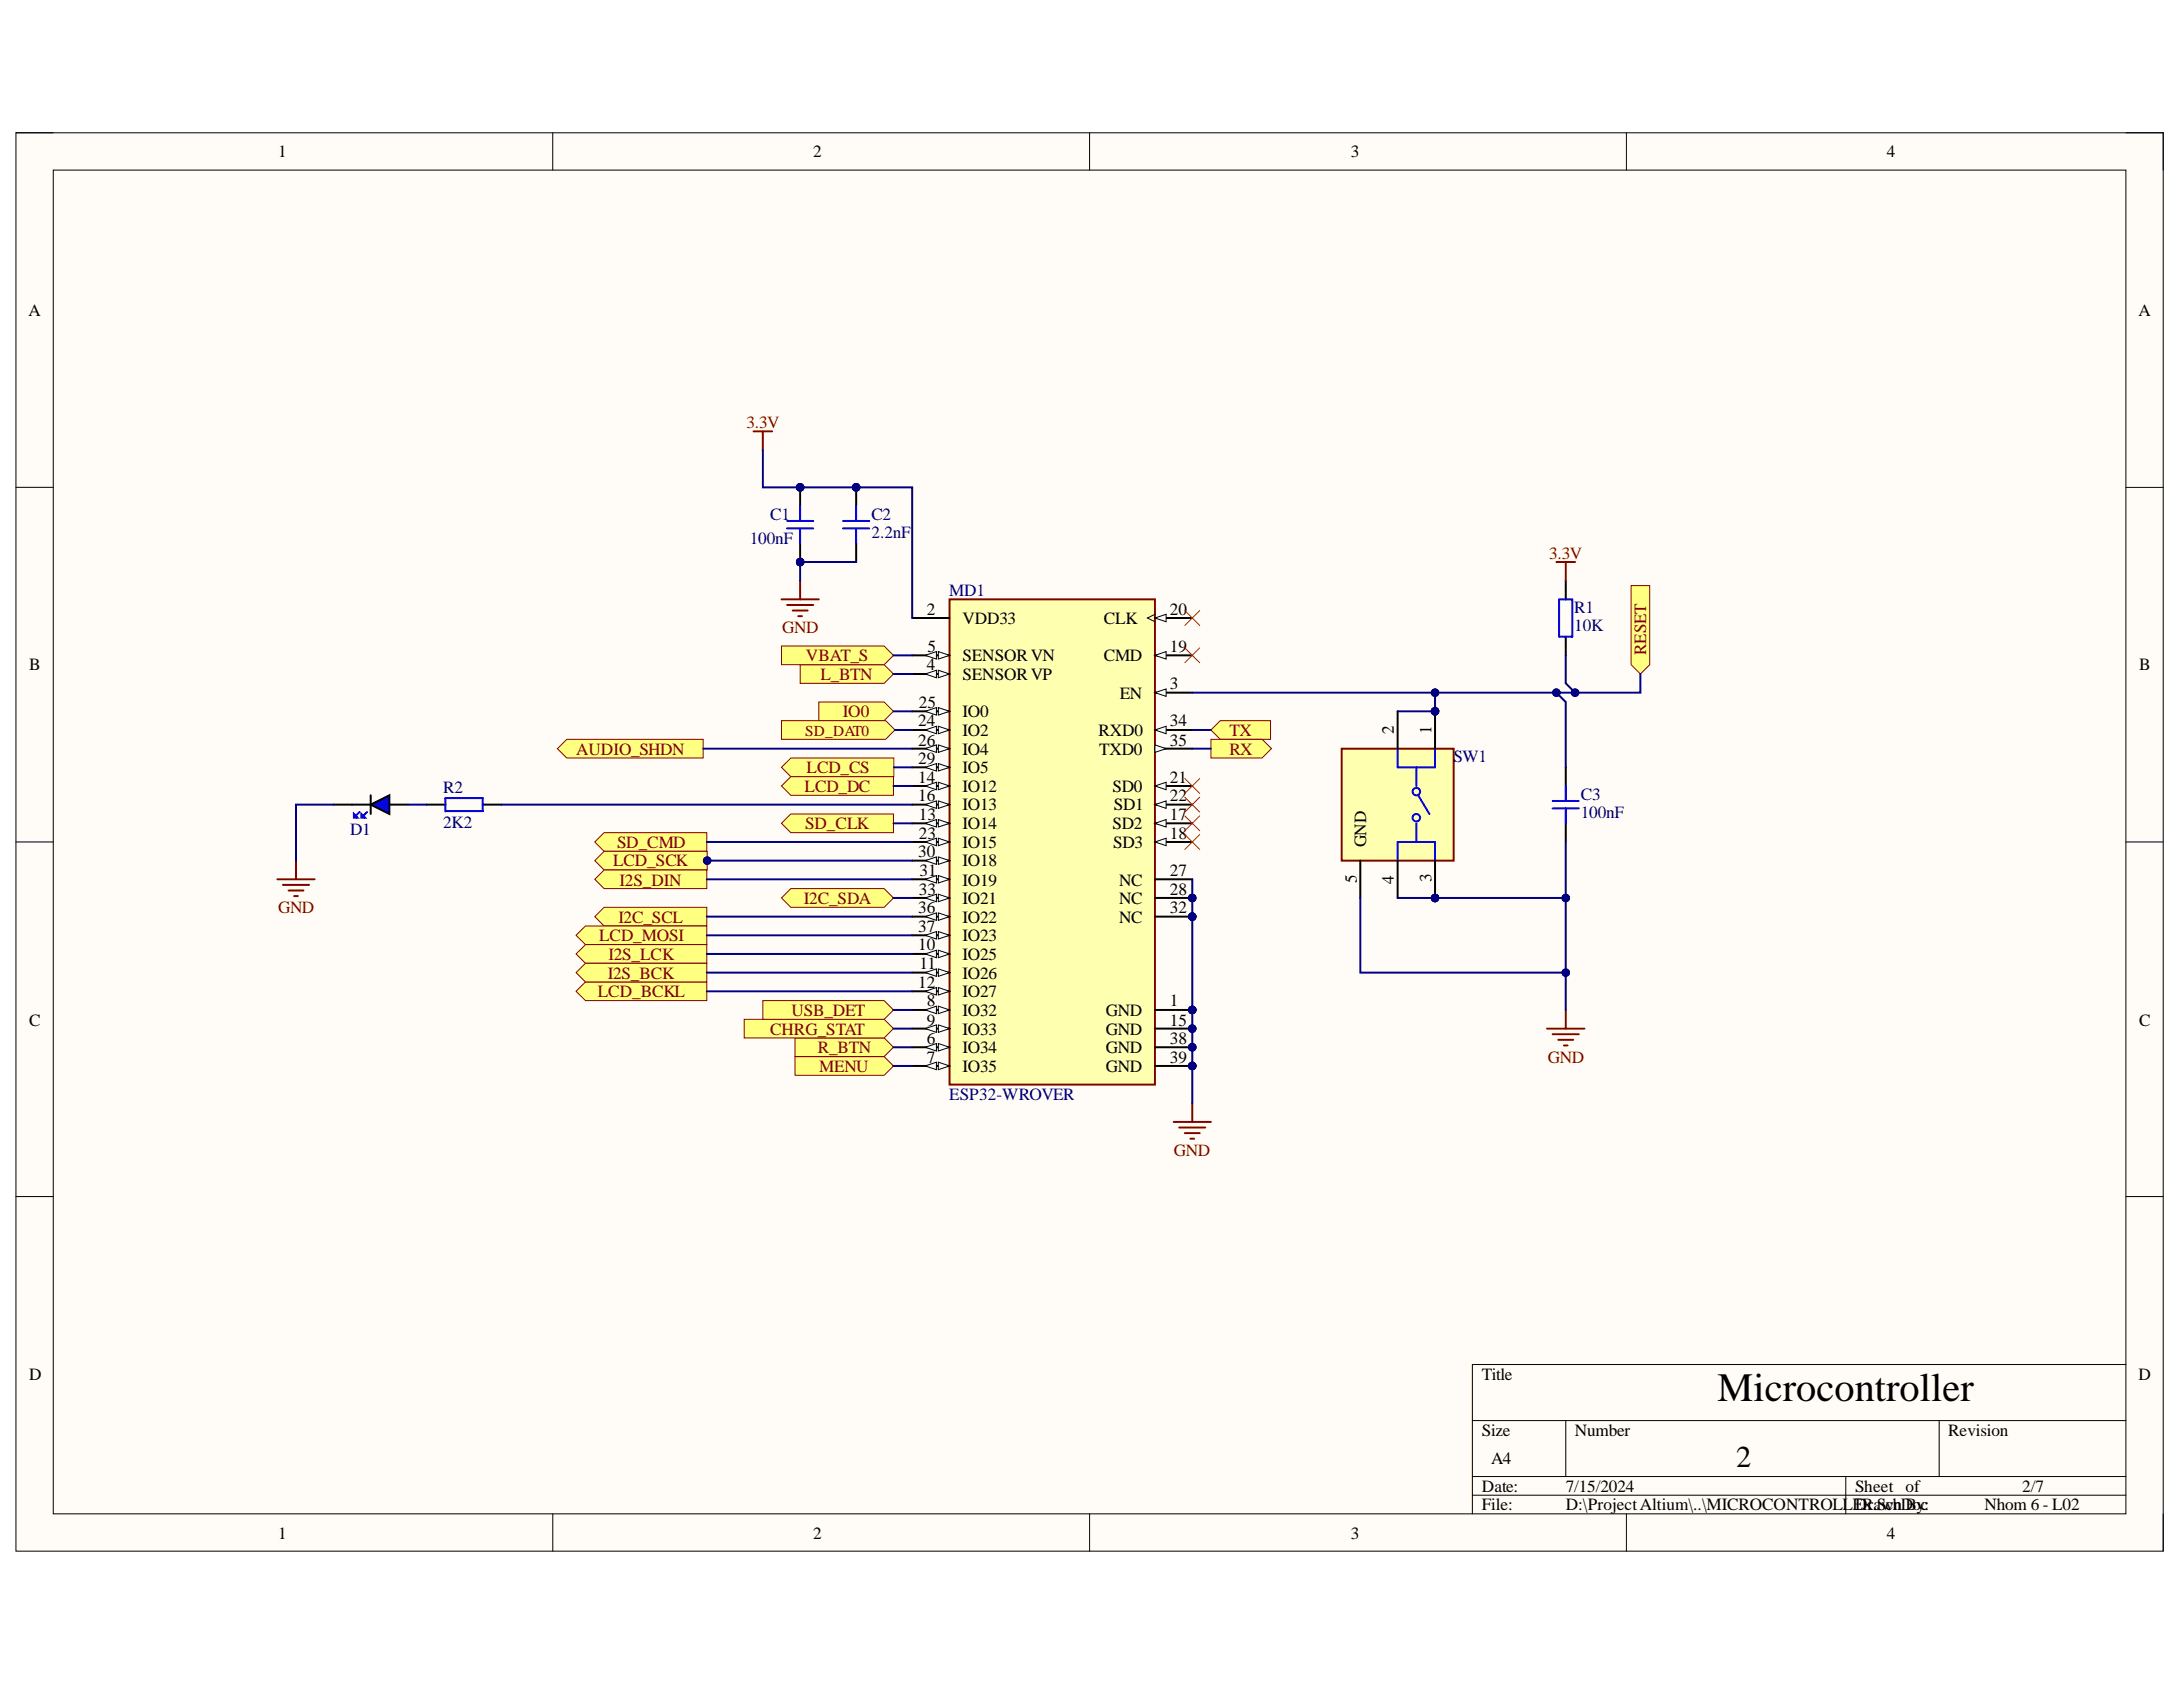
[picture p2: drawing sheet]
<svg xmlns="http://www.w3.org/2000/svg" width="279mm" height="216mm" viewBox="0 0 279 216" stroke-linecap="round" stroke-linejoin="round" font-family="sans-serif">
<defs><g id="words">
<text font-size="5.2" x="219.8" y="179.2">Microcontroller</text>
<text font-size="3.9" x="222.2" y="187.7">2</text>
<g font-size="2.2">
<text x="35.6" y="20.1">1</text>
<text x="104.1" y="20.1">2</text>
<text x="172.9" y="20.1">3</text>
<text x="241.5" y="20.1">4</text>
<text x="3.6" y="40.4">A</text>
<text x="273.7" y="40.4">A</text>
<text x="118.6" y="78.7">2</text>
<text x="118.7" y="83.4">5</text>
<text x="123.2" y="79.9">VDD33</text>
<text x="141.3" y="79.9">CLK</text>
<text x="149.7" y="78.7">20</text>
<text x="149.7" y="83.4">19</text>
<text x="3.7" y="85.8">B</text>
<text x="118.6" y="85.8">4</text>
<text x="123.2" y="84.6">SENSORVN</text>
<text x="123.2" y="87.1">SENSORVP</text>
<text x="141.3" y="84.6">CMD</text>
<text x="143.3" y="89.4">EN</text>
<text x="149.7" y="88.2">3</text>
<text x="273.8" y="85.8">B</text>
<text x="117.5" y="93">24</text>
<text x="117.5" y="95.4">26</text>
<text x="117.6" y="90.6">25</text>
<text x="123.2" y="91.8">IO0</text>
<text x="123.2" y="94.1">IO2</text>
<text x="140.6" y="94.1">RXD0</text>
<text x="149.7" y="93">34</text>
<text x="149.7" y="95.4">35</text>
<text x="178.4" y="93.9" transform="rotate(-90 178.4 93.9)">2</text>
<text x="183.2" y="93.9" transform="rotate(-90 183.2 93.9)">1</text>
<text x="117.5" y="97.8">29</text>
<text x="117.5" y="100.1">14</text>
<text x="123.2" y="96.6">IO4</text>
<text x="123.2" y="99">IO5</text>
<text x="123.2" y="101.3">IO12</text>
<text x="140.7" y="96.6">TXD0</text>
<text x="142.4" y="101.3">SD0</text>
<text x="149.7" y="100.1">21</text>
<text x="117.5" y="102.5">16</text>
<text x="117.6" y="105">13</text>
<text x="117.6" y="107.3">23</text>
<text x="123.2" y="103.7">IO13</text>
<text x="123.2" y="106.1">IO14</text>
<text x="142.4" y="106.1">SD2</text>
<text x="142.6" y="103.7">SD1</text>
<text x="149.7" y="102.5">22</text>
<text x="149.7" y="105">17</text>
<text x="149.7" y="107.3">18</text>
<text x="117.5" y="109.7">30</text>
<text x="117.7" y="112.1">31</text>
<text x="123.2" y="108.5">IO15</text>
<text x="123.2" y="110.9">IO18</text>
<text x="123.2" y="113.3">IO19</text>
<text x="142.5" y="108.5">SD3</text>
<text x="143.2" y="113.3">NC</text>
<text x="149.7" y="112.1">27</text>
<text x="173.7" y="113" transform="rotate(-90 173.7 113)">5</text>
<text x="174.9" y="108.4" transform="rotate(-90 174.9 108.4)">GND</text>
<text x="178.4" y="113.1" transform="rotate(-90 178.4 113.1)">4</text>
<text x="183.2" y="112.9" transform="rotate(-90 183.2 112.9)">3</text>
<text x="117.5" y="116.9">36</text>
<text x="117.5" y="119.2">37</text>
<text x="117.6" y="114.5">33</text>
<text x="123.2" y="115.7">IO21</text>
<text x="123.2" y="118.1">IO22</text>
<text x="143.2" y="115.7">NC</text>
<text x="143.2" y="118.1">NC</text>
<text x="149.7" y="114.5">28</text>
<text x="149.7" y="116.9">32</text>
<text x="117.5" y="121.6">10</text>
<text x="117.7" y="124.1">11</text>
<text x="123.2" y="120.4">IO23</text>
<text x="123.2" y="122.9">IO25</text>
<text x="123.2" y="125.2">IO26</text>
<text x="3.7" y="131.2">C</text>
<text x="117.5" y="126.4">12</text>
<text x="118.6" y="128.8">8</text>
<text x="118.6" y="131.2">9</text>
<text x="123.2" y="127.6">IO27</text>
<text x="123.2" y="130">IO32</text>
<text x="141.5" y="130">GND</text>
<text x="149.7" y="128.8">1</text>
<text x="149.7" y="131.2">15</text>
<text x="273.8" y="131.2">C</text>
<text x="118.6" y="133.6">6</text>
<text x="118.6" y="136">7</text>
<text x="123.2" y="132.4">IO33</text>
<text x="123.2" y="134.8">IO34</text>
<text x="123.2" y="137.2">IO35</text>
<text x="141.5" y="132.4">GND</text>
<text x="141.5" y="134.8">GND</text>
<text x="141.5" y="137.2">GND</text>
<text x="149.7" y="133.6">38</text>
<text x="149.7" y="136">39</text>
<text x="3.7" y="176.6">D</text>
<text x="189.7" y="176.6">Title</text>
<text x="273.7" y="176.6">D</text>
<text x="189.7" y="183.7">Size</text>
<text x="201.6" y="183.7">Number</text>
<text x="249.3" y="183.7">Revision</text>
<text x="189.7" y="190.9">Date:</text>
<text x="190.8" y="187.4">A4</text>
<text x="200.4" y="190.9">7/15/2024</text>
<text x="237.4" y="190.9">Sheet of</text>
<text x="258.8" y="190.9">2/7</text>
<text x="35.6" y="196.9">1</text>
<text x="104.1" y="196.9">2</text>
<text x="172.9" y="196.9">3</text>
<text x="189.7" y="193.3">File:</text>
<text x="200.4" y="193.3">D:\ProjectAltium\..\MICROCONTROLLERawn By:</text>
<text x="237.4" y="193.3">Dr.SchDoc</text>
<text x="241.5" y="196.9">4</text>
<text x="254" y="193.3">Nhom 6 - L02</text>
</g>
<g font-size="2.2" fill="#800000">
<text x="95.5" y="54.8">3.3V</text>
<text x="198.3" y="71.5">3.3V</text>
<text x="100.1" y="81.1">GND</text>
<text x="210.7" y="83.8" transform="rotate(-90 210.7 83.8)">RESET</text>
<text x="103.2" y="84.6">VBAT_S</text>
<text x="105" y="87.1">L_BTN</text>
<text x="107.9" y="91.8">IO0</text>
<text x="157.4" y="94.1">TX</text>
<text x="73.7" y="96.6">AUDIO_SHDN</text>
<text x="103" y="101.3">LCD_DC</text>
<text x="103.2" y="99">LCD_CS</text>
<text x="157.4" y="96.6">RX</text>
<text x="103.1" y="106.1">SD_CLK</text>
<text x="78.5" y="110.9">LCD_SCK</text>
<text x="79" y="108.5">SD_CMD</text>
<text x="79.3" y="113.3">I2S_DIN</text>
<text x="35.6" y="116.9">GND</text>
<text x="79.1" y="118.1">I2C_SCL</text>
<text x="102.9" y="115.7">I2C_SDA</text>
<text x="76.7" y="120.4">LCD_MOSI</text>
<text x="77.8" y="125.2">I2S_BCK</text>
<text x="77.9" y="122.9">I2S_LCK</text>
<text x="76.5" y="127.6">LCD_BCKL</text>
<text x="101.3" y="130">USB_DET</text>
<text x="98.6" y="132.4">CHRG_STAT</text>
<text x="104.7" y="134.8">R_BTN</text>
<text x="104.8" y="137.2">MENU</text>
<text x="198.1" y="136">GND</text>
<text x="150.3" y="147.9">GND</text>
</g>
<g font-size="2.2" fill="#000080">
<text x="96" y="69.6">100nF</text>
<text x="98.6" y="66.5">C1</text>
<text x="111.5" y="66.5">C2</text>
<text x="111.5" y="68.9">2.2nF</text>
<text x="121.5" y="76.2">MD1</text>
<text x="201.5" y="78.4">R1</text>
<text x="201.5" y="80.8">10K</text>
<text x="56.7" y="101.5">R2</text>
<text x="186" y="97.5">SW1</text>
<text x="44.8" y="106.8">D1</text>
<text x="56.7" y="106">2K2</text>
<text x="202.3" y="102.3">C3</text>
<text x="202.3" y="104.7">100nF</text>
<text x="121.5" y="140.8">ESP32-WROVER</text>
</g>
<text font-size="1.9" fill="#800000" x="103.1" y="94.1">SD_DAT0</text>
</g></defs>
<path d="M2 17h274.9v181.5h-274.9z" fill-rule="evenodd" fill="#fffcf8"/>
<path d="M2 17h274.9v181.5h-274.9z" fill="none" stroke="#000" stroke-width=".13"/>
<path d="M6.8 21.8h265.3v171.9h-265.3z" fill-rule="evenodd" fill="#fffcf8"/>
<g fill="none" stroke="#000" stroke-width=".13">
<path d="M2 17h4.8M70.7 17v4.8M139.5 17v4.8M208.2 17v4.8M272.1 17h4.8v4.8M6.8 21.8h265.3v171.9h-265.3zM2 62.4h4.8M272.1 62.4h4.8M2 107.8h4.8M272.1 107.8h4.8M2 153.1h4.8M272.1 153.1h4.8"/>
<path d="M272.1 174.6h-83.7v19.1M70.7 193.7v4.8M139.5 193.7v4.8M188.4 181.8h83.7M188.4 189h83.7M188.4 191.4h83.7M200.4 181.8v7.2M208.2 193.7v4.8M236.2 189v4.7M248.2 181.8v7.2M276.9 193.7v4.8"/>
</g>
<circle cx="152.6" cy="114.9" r=".48" fill="#000080"/>
<circle cx="152.6" cy="114.9" r=".48" fill="none" stroke="#000080" stroke-width=".13"/>
<circle cx="152.6" cy="117.3" r=".48" fill="#000080"/>
<circle cx="152.6" cy="117.3" r=".48" fill="none" stroke="#000080" stroke-width=".13"/>
<circle cx="152.6" cy="129.2" r=".48" fill="#000080"/>
<circle cx="152.6" cy="129.2" r=".48" fill="none" stroke="#000080" stroke-width=".13"/>
<circle cx="152.6" cy="131.6" r=".48" fill="#000080"/>
<circle cx="152.6" cy="131.6" r=".48" fill="none" stroke="#000080" stroke-width=".13"/>
<circle cx="152.6" cy="134" r=".48" fill="#000080"/>
<circle cx="152.6" cy="134" r=".48" fill="none" stroke="#000080" stroke-width=".13"/>
<circle cx="152.6" cy="136.4" r=".48" fill="#000080"/>
<circle cx="152.6" cy="136.4" r=".48" fill="none" stroke="#000080" stroke-width=".13"/>
<path d="M121.5 76.7h26.3v62.1h-26.3z" fill-rule="evenodd" fill="#ffffb0"/>
<path d="M121.5 76.7h26.3v62.1h-26.3z" fill="none" stroke="#800000" stroke-width=".25"/>
<path d="M116.8 79.1h4.7M116.8 83.9h4.7" fill="none" stroke="#000" stroke-width=".25"/>
<path d="M120.1 83.4l1.4 .5-1.4 .4z" fill="#f8fcff"/>
<path d="M120.1 83.4l1.4 .5-1.4 .4z" fill="none" stroke="#000" stroke-width=".13"/>
<path d="M118.4 83.9l1.5-.5v.9z" fill="#f8fcff"/>
<path d="M118.4 83.9l1.5-.5v.9z" fill="none" stroke="#000" stroke-width=".13"/>
<path d="M116.8 86.3h4.7" fill="none" stroke="#000" stroke-width=".25"/>
<path d="M120.1 85.8l1.4 .5-1.4 .4z" fill="#f8fcff"/>
<path d="M120.1 85.8l1.4 .5-1.4 .4z" fill="none" stroke="#000" stroke-width=".13"/>
<path d="M118.4 86.3l1.5-.5v.9z" fill="#f8fcff"/>
<path d="M118.4 86.3l1.5-.5v.9z" fill="none" stroke="#000" stroke-width=".13"/>
<path d="M116.8 91h4.7" fill="none" stroke="#000" stroke-width=".25"/>
<path d="M120.1 90.6l1.4 .4-1.4 .5z" fill="#f8fcff"/>
<path d="M120.1 90.6l1.4 .4-1.4 .5z" fill="none" stroke="#000" stroke-width=".13"/>
<path d="M118.4 91l1.5-.4v.9z" fill="#f8fcff"/>
<path d="M118.4 91l1.5-.4v.9z" fill="none" stroke="#000" stroke-width=".13"/>
<path d="M116.8 93.4h4.7" fill="none" stroke="#000" stroke-width=".25"/>
<path d="M120.1 92.9l1.4 .5-1.4 .5z" fill="#f8fcff"/>
<path d="M120.1 92.9l1.4 .5-1.4 .5z" fill="none" stroke="#000" stroke-width=".13"/>
<path d="M118.4 93.4l1.5-.5v1z" fill="#f8fcff"/>
<path d="M118.4 93.4l1.5-.5v1z" fill="none" stroke="#000" stroke-width=".13"/>
<path d="M116.8 95.8h4.7" fill="none" stroke="#000" stroke-width=".25"/>
<path d="M120.1 95.3l1.4 .5-1.4 .5z" fill="#f8fcff"/>
<path d="M120.1 95.3l1.4 .5-1.4 .5z" fill="none" stroke="#000" stroke-width=".13"/>
<path d="M118.4 95.8l1.5-.5v1z" fill="#f8fcff"/>
<path d="M118.4 95.8l1.5-.5v1z" fill="none" stroke="#000" stroke-width=".13"/>
<path d="M116.8 98.2h4.7" fill="none" stroke="#000" stroke-width=".25"/>
<path d="M120.1 97.7l1.4 .5-1.4 .5z" fill="#f8fcff"/>
<path d="M120.1 97.7l1.4 .5-1.4 .5z" fill="none" stroke="#000" stroke-width=".13"/>
<path d="M118.4 98.2l1.5-.5v1z" fill="#f8fcff"/>
<path d="M118.4 98.2l1.5-.5v1z" fill="none" stroke="#000" stroke-width=".13"/>
<path d="M116.8 100.6h4.7" fill="none" stroke="#000" stroke-width=".25"/>
<path d="M120.1 100.1l1.4 .5-1.4 .5z" fill="#f8fcff"/>
<path d="M120.1 100.1l1.4 .5-1.4 .5z" fill="none" stroke="#000" stroke-width=".13"/>
<path d="M118.4 100.6l1.5-.5v1z" fill="#f8fcff"/>
<path d="M118.4 100.6l1.5-.5v1z" fill="none" stroke="#000" stroke-width=".13"/>
<path d="M116.8 103h4.7" fill="none" stroke="#000" stroke-width=".25"/>
<path d="M120.1 102.5l1.4 .5-1.4 .5z" fill="#f8fcff"/>
<path d="M120.1 102.5l1.4 .5-1.4 .5z" fill="none" stroke="#000" stroke-width=".13"/>
<path d="M118.4 103l1.5-.5v1z" fill="#f8fcff"/>
<path d="M118.4 103l1.5-.5v1z" fill="none" stroke="#000" stroke-width=".13"/>
<path d="M116.8 105.4h4.7" fill="none" stroke="#000" stroke-width=".25"/>
<path d="M120.1 104.9l1.4 .5-1.4 .4z" fill="#f8fcff"/>
<path d="M120.1 104.9l1.4 .5-1.4 .4z" fill="none" stroke="#000" stroke-width=".13"/>
<path d="M118.4 105.4l1.5-.5v.9z" fill="#f8fcff"/>
<path d="M118.4 105.4l1.5-.5v.9z" fill="none" stroke="#000" stroke-width=".13"/>
<path d="M116.8 107.8h4.7" fill="none" stroke="#000" stroke-width=".25"/>
<path d="M120.1 107.3l1.4 .5-1.4 .4z" fill="#f8fcff"/>
<path d="M120.1 107.3l1.4 .5-1.4 .4z" fill="none" stroke="#000" stroke-width=".13"/>
<path d="M118.4 107.8l1.5-.5v.9z" fill="#f8fcff"/>
<path d="M118.4 107.8l1.5-.5v.9z" fill="none" stroke="#000" stroke-width=".13"/>
<path d="M116.8 110.1h4.7" fill="none" stroke="#000" stroke-width=".25"/>
<path d="M120.1 109.7l1.4 .4-1.4 .5z" fill="#f8fcff"/>
<path d="M120.1 109.7l1.4 .4-1.4 .5z" fill="none" stroke="#000" stroke-width=".13"/>
<path d="M118.4 110.1l1.5-.4v.9z" fill="#f8fcff"/>
<path d="M118.4 110.1l1.5-.4v.9z" fill="none" stroke="#000" stroke-width=".13"/>
<path d="M116.8 112.5h4.7" fill="none" stroke="#000" stroke-width=".25"/>
<path d="M120.1 112.1l1.4 .4-1.4 .5z" fill="#f8fcff"/>
<path d="M120.1 112.1l1.4 .4-1.4 .5z" fill="none" stroke="#000" stroke-width=".13"/>
<path d="M118.4 112.5l1.5-.4v.9z" fill="#f8fcff"/>
<path d="M118.4 112.5l1.5-.4v.9z" fill="none" stroke="#000" stroke-width=".13"/>
<path d="M116.8 114.9h4.7" fill="none" stroke="#000" stroke-width=".25"/>
<path d="M120.1 114.4l1.4 .5-1.4 .5z" fill="#f8fcff"/>
<path d="M120.1 114.4l1.4 .5-1.4 .5z" fill="none" stroke="#000" stroke-width=".13"/>
<path d="M118.4 114.9l1.5-.5v1z" fill="#f8fcff"/>
<path d="M118.4 114.9l1.5-.5v1z" fill="none" stroke="#000" stroke-width=".13"/>
<path d="M116.8 117.3h4.7" fill="none" stroke="#000" stroke-width=".25"/>
<path d="M120.1 116.8l1.4 .5-1.4 .5z" fill="#f8fcff"/>
<path d="M120.1 116.8l1.4 .5-1.4 .5z" fill="none" stroke="#000" stroke-width=".13"/>
<path d="M118.4 117.3l1.5-.5v1z" fill="#f8fcff"/>
<path d="M118.4 117.3l1.5-.5v1z" fill="none" stroke="#000" stroke-width=".13"/>
<path d="M116.8 119.7h4.7" fill="none" stroke="#000" stroke-width=".25"/>
<path d="M120.1 119.2l1.4 .5-1.4 .5z" fill="#f8fcff"/>
<path d="M120.1 119.2l1.4 .5-1.4 .5z" fill="none" stroke="#000" stroke-width=".13"/>
<path d="M118.4 119.7l1.5-.5v1z" fill="#f8fcff"/>
<path d="M118.4 119.7l1.5-.5v1z" fill="none" stroke="#000" stroke-width=".13"/>
<path d="M116.8 122.1h4.7" fill="none" stroke="#000" stroke-width=".25"/>
<path d="M120.1 121.6l1.4 .5-1.4 .5z" fill="#f8fcff"/>
<path d="M120.1 121.6l1.4 .5-1.4 .5z" fill="none" stroke="#000" stroke-width=".13"/>
<path d="M118.4 122.1l1.5-.5v1z" fill="#f8fcff"/>
<path d="M118.4 122.1l1.5-.5v1z" fill="none" stroke="#000" stroke-width=".13"/>
<path d="M116.8 124.5h4.7" fill="none" stroke="#000" stroke-width=".25"/>
<path d="M120.1 124l1.4 .5-1.4 .5z" fill="#f8fcff"/>
<path d="M120.1 124l1.4 .5-1.4 .5z" fill="none" stroke="#000" stroke-width=".13"/>
<path d="M118.4 124.5l1.5-.5v1z" fill="#f8fcff"/>
<path d="M118.4 124.5l1.5-.5v1z" fill="none" stroke="#000" stroke-width=".13"/>
<path d="M116.8 126.9h4.7" fill="none" stroke="#000" stroke-width=".25"/>
<path d="M120.1 126.4l1.4 .5-1.4 .4z" fill="#f8fcff"/>
<path d="M120.1 126.4l1.4 .5-1.4 .4z" fill="none" stroke="#000" stroke-width=".13"/>
<path d="M118.4 126.9l1.5-.5v.9z" fill="#f8fcff"/>
<path d="M118.4 126.9l1.5-.5v.9z" fill="none" stroke="#000" stroke-width=".13"/>
<path d="M116.8 129.3h4.7" fill="none" stroke="#000" stroke-width=".25"/>
<path d="M120.1 128.8l1.4 .5-1.4 .4z" fill="#f8fcff"/>
<path d="M120.1 128.8l1.4 .5-1.4 .4z" fill="none" stroke="#000" stroke-width=".13"/>
<path d="M118.4 129.3l1.5-.5v.9z" fill="#f8fcff"/>
<path d="M118.4 129.3l1.5-.5v.9z" fill="none" stroke="#000" stroke-width=".13"/>
<path d="M116.8 131.6h4.7" fill="none" stroke="#000" stroke-width=".25"/>
<path d="M120.1 131.2l1.4 .4-1.4 .5z" fill="#f8fcff"/>
<path d="M120.1 131.2l1.4 .4-1.4 .5z" fill="none" stroke="#000" stroke-width=".13"/>
<path d="M118.4 131.6l1.5-.4v.9z" fill="#f8fcff"/>
<path d="M118.4 131.6l1.5-.4v.9z" fill="none" stroke="#000" stroke-width=".13"/>
<path d="M116.8 134h4.7" fill="none" stroke="#000" stroke-width=".25"/>
<path d="M120.1 133.6l1.4 .4-1.4 .5z" fill="#f8fcff"/>
<path d="M120.1 133.6l1.4 .4-1.4 .5z" fill="none" stroke="#000" stroke-width=".13"/>
<path d="M118.4 134l1.5-.4v.9z" fill="#f8fcff"/>
<path d="M118.4 134l1.5-.4v.9z" fill="none" stroke="#000" stroke-width=".13"/>
<path d="M116.8 136.4h4.7" fill="none" stroke="#000" stroke-width=".25"/>
<path d="M120.1 135.9l1.4 .5-1.4 .5z" fill="#f8fcff"/>
<path d="M120.1 135.9l1.4 .5-1.4 .5z" fill="none" stroke="#000" stroke-width=".13"/>
<path d="M118.4 136.4l1.5-.5v1z" fill="#f8fcff"/>
<path d="M118.4 136.4l1.5-.5v1z" fill="none" stroke="#000" stroke-width=".13"/>
<path d="M147.8 79.1h4.8" fill="none" stroke="#000" stroke-width=".25"/>
<path d="M147.8 79.1l1.5-.5v1z" fill="#f8fcff"/>
<path d="M147.8 79.1l1.5-.5v1zM147.8 78.6l-.9 .5 .9 .5" fill="none" stroke="#000" stroke-width=".13"/>
<path d="M147.8 83.9h4.8" fill="none" stroke="#000" stroke-width=".25"/>
<path d="M147.8 83.9l1.5-.5v.9z" fill="#f8fcff"/>
<path d="M147.8 83.9l1.5-.5v.9z" fill="none" stroke="#000" stroke-width=".13"/>
<path d="M147.8 88.6h4.8" fill="none" stroke="#000" stroke-width=".25"/>
<path d="M147.8 88.6l1.5-.4v.9z" fill="#f8fcff"/>
<path d="M147.8 88.6l1.5-.4v.9z" fill="none" stroke="#000" stroke-width=".13"/>
<path d="M147.8 93.4h4.8" fill="none" stroke="#000" stroke-width=".25"/>
<path d="M147.8 93.4l1.5-.5v1z" fill="#f8fcff"/>
<path d="M147.8 93.4l1.5-.5v1z" fill="none" stroke="#000" stroke-width=".13"/>
<path d="M147.8 95.8h4.8" fill="none" stroke="#000" stroke-width=".25"/>
<path d="M147.8 95.3l1.5 .5-1.5 .5z" fill="#f8fcff"/>
<path d="M147.8 95.3l1.5 .5-1.5 .5z" fill="none" stroke="#000" stroke-width=".13"/>
<path d="M147.8 100.6h4.8" fill="none" stroke="#000" stroke-width=".25"/>
<path d="M147.8 100.6l1.5-.5v1z" fill="#f8fcff"/>
<path d="M147.8 100.6l1.5-.5v1z" fill="none" stroke="#000" stroke-width=".13"/>
<path d="M147.8 103h4.8" fill="none" stroke="#000" stroke-width=".25"/>
<path d="M147.8 103l1.5-.5v1z" fill="#f8fcff"/>
<path d="M147.8 103l1.5-.5v1z" fill="none" stroke="#000" stroke-width=".13"/>
<path d="M147.8 105.4h4.8" fill="none" stroke="#000" stroke-width=".25"/>
<path d="M147.8 105.4l1.5-.5v.9z" fill="#f8fcff"/>
<path d="M147.8 105.4l1.5-.5v.9z" fill="none" stroke="#000" stroke-width=".13"/>
<path d="M147.8 107.8h4.8" fill="none" stroke="#000" stroke-width=".25"/>
<path d="M147.8 107.8l1.5-.5v.9z" fill="#f8fcff"/>
<path d="M147.8 107.8l1.5-.5v.9z" fill="none" stroke="#000" stroke-width=".13"/>
<path d="M147.8 112.5h4.8M147.8 114.9h4.8" fill="none" stroke="#000" stroke-width=".25"/>
<circle cx="152.6" cy="114.9" r=".48" fill="#000080"/>
<circle cx="152.6" cy="114.9" r=".48" fill="none" stroke="#000080" stroke-width=".13"/>
<path d="M147.8 117.3h4.8" fill="none" stroke="#000" stroke-width=".25"/>
<circle cx="152.6" cy="117.3" r=".48" fill="#000080"/>
<circle cx="152.6" cy="117.3" r=".48" fill="none" stroke="#000080" stroke-width=".13"/>
<path d="M147.8 129.3h4.8" fill="none" stroke="#000" stroke-width=".25"/>
<circle cx="152.6" cy="129.2" r=".48" fill="#000080"/>
<circle cx="152.6" cy="129.2" r=".48" fill="none" stroke="#000080" stroke-width=".13"/>
<path d="M147.8 131.6h4.8" fill="none" stroke="#000" stroke-width=".25"/>
<circle cx="152.6" cy="131.6" r=".48" fill="#000080"/>
<circle cx="152.6" cy="131.6" r=".48" fill="none" stroke="#000080" stroke-width=".13"/>
<path d="M147.8 134h4.8" fill="none" stroke="#000" stroke-width=".25"/>
<circle cx="152.6" cy="134" r=".48" fill="#000080"/>
<circle cx="152.6" cy="134" r=".48" fill="none" stroke="#000080" stroke-width=".13"/>
<path d="M147.8 136.4h4.8" fill="none" stroke="#000" stroke-width=".25"/>
<circle cx="152.6" cy="136.4" r=".48" fill="#000080"/>
<circle cx="152.6" cy="136.4" r=".48" fill="none" stroke="#000080" stroke-width=".13"/>
<circle cx="109.6" cy="62.4" r=".48" fill="#000080"/>
<circle cx="109.6" cy="62.4" r=".48" fill="none" stroke="#000080" stroke-width=".13"/>
<path d="M109.6 62.4v2.4" fill="none" stroke="#000" stroke-width=".25"/>
<circle cx="109.6" cy="62.4" r=".48" fill="#000080"/>
<circle cx="109.6" cy="62.4" r=".48" fill="none" stroke="#000080" stroke-width=".13"/>
<path d="M109.6 69.5v2.4" fill="none" stroke="#000" stroke-width=".25"/>
<path d="M107.9 66.7h3.4M107.9 67.6h3.4M109.6 64.8v1.9M109.6 67.6v1.9" fill="none" stroke="#00f" stroke-width=".25"/>
<circle cx="102.4" cy="62.4" r=".48" fill="#000080"/>
<circle cx="102.4" cy="62.4" r=".48" fill="none" stroke="#000080" stroke-width=".13"/>
<circle cx="102.4" cy="71.9" r=".48" fill="#000080"/>
<circle cx="102.4" cy="71.9" r=".48" fill="none" stroke="#000080" stroke-width=".13"/>
<path d="M102.4 62.4v2.4" fill="none" stroke="#000" stroke-width=".25"/>
<circle cx="102.4" cy="62.4" r=".48" fill="#000080"/>
<circle cx="102.4" cy="62.4" r=".48" fill="none" stroke="#000080" stroke-width=".13"/>
<path d="M102.4 69.5v2.4" fill="none" stroke="#000" stroke-width=".25"/>
<circle cx="102.4" cy="71.9" r=".48" fill="#000080"/>
<circle cx="102.4" cy="71.9" r=".48" fill="none" stroke="#000080" stroke-width=".13"/>
<path d="M100.7 66.7h3.4M100.7 67.6h3.4M102.4 64.8v1.9M102.4 67.6v1.9" fill="none" stroke="#00f" stroke-width=".25"/>
<path d="M96.4 55.2h2.4M97.6 55.2v2.4M100 76.7h4.8M100.7 77.4h3.4M101.5 78.1h1.9M102.2 78.9h.4M102.4 74.3v2.4" fill="none" stroke="#800000" stroke-width=".25"/>
<path d="M104.8 89.8h8.4l1.2 1.2-1.2 1.2h-8.4z" fill-rule="evenodd" fill="#ffff80"/>
<path d="M104.8 89.8h8.4l1.2 1.2-1.2 1.2h-8.4z" fill="none" stroke="#800000" stroke-width=".13"/>
<path d="M100 92.2h13.4l1.1 1.2-1.1 1.2h-13.4z" fill-rule="evenodd" fill="#ffff80"/>
<path d="M100 92.2h13.4l1.1 1.2-1.1 1.2h-13.4z" fill="none" stroke="#800000" stroke-width=".13"/>
<path d="M71.3 95.8l1.2-1.2h17.5v2.4h-17.5z" fill-rule="evenodd" fill="#ffff80"/>
<path d="M71.3 95.8l1.2-1.2h17.5v2.4h-17.5z" fill="none" stroke="#800000" stroke-width=".13"/>
<path d="M100 98.2l1.2-1.2h13.2v2.4h-13.2z" fill-rule="evenodd" fill="#ffff80"/>
<path d="M100 98.2l1.2-1.2h13.2v2.4h-13.2z" fill="none" stroke="#800000" stroke-width=".13"/>
<path d="M100 100.6l1.2-1.2h13.2v2.4h-13.2z" fill-rule="evenodd" fill="#ffff80"/>
<path d="M100 100.6l1.2-1.2h13.2v2.4h-13.2z" fill="none" stroke="#800000" stroke-width=".13"/>
<path d="M102.4 85.1h10.8l1.2 1.2-1.2 1.2h-10.8z" fill-rule="evenodd" fill="#ffff80"/>
<path d="M102.4 85.1h10.8l1.2 1.2-1.2 1.2h-10.8z" fill="none" stroke="#800000" stroke-width=".13"/>
<path d="M100 82.7h13.2l1.2 1.2-1.2 1.2h-13.2z" fill-rule="evenodd" fill="#ffff80"/>
<path d="M100 82.7h13.2l1.2 1.2-1.2 1.2h-13.2z" fill="none" stroke="#800000" stroke-width=".13"/>
<path d="M101.2 104.2h13.2v2.4h-13.2l-1.2-1.2z" fill-rule="evenodd" fill="#ffff80"/>
<path d="M101.2 104.2h13.2v2.4h-13.2l-1.2-1.2z" fill="none" stroke="#800000" stroke-width=".13"/>
<path d="M76.1 107.8l1.2-1.2h13.2v2.3h-13.2z" fill-rule="evenodd" fill="#ffff80"/>
<path d="M76.1 107.8l1.2-1.2h13.2v2.3h-13.2z" fill="none" stroke="#800000" stroke-width=".13"/>
<path d="M76.1 110.1l1.2-1.2h13.2v2.4h-13.2z" fill-rule="evenodd" fill="#ffff80"/>
<path d="M76.1 110.1l1.2-1.2h13.2v2.4h-13.2z" fill="none" stroke="#800000" stroke-width=".13"/>
<circle cx="90.5" cy="110.1" r=".48" fill="#000080"/>
<circle cx="90.5" cy="110.1" r=".48" fill="none" stroke="#000080" stroke-width=".13"/>
<path d="M76.1 112.5l1.2-1.2h13.2v2.4h-13.2z" fill-rule="evenodd" fill="#ffff80"/>
<path d="M76.1 112.5l1.2-1.2h13.2v2.4h-13.2z" fill="none" stroke="#800000" stroke-width=".13"/>
<path d="M100 114.9l1.2-1.2h12l1.2 1.2-1.2 1.2h-12z" fill-rule="evenodd" fill="#ffff80"/>
<path d="M100 114.9l1.2-1.2h12l1.2 1.2-1.2 1.2h-12z" fill="none" stroke="#800000" stroke-width=".13"/>
<path d="M76.1 117.3l1.2-1.2h13.2v2.4h-13.2z" fill-rule="evenodd" fill="#ffff80"/>
<path d="M76.1 117.3l1.2-1.2h13.2v2.4h-13.2z" fill="none" stroke="#800000" stroke-width=".13"/>
<path d="M73.7 119.7l1.2-1.2h15.6v2.4h-15.6z" fill-rule="evenodd" fill="#ffff80"/>
<path d="M73.7 119.7l1.2-1.2h15.6v2.4h-15.6z" fill="none" stroke="#800000" stroke-width=".13"/>
<path d="M73.7 122.1l1.2-1.2h15.6v2.4h-15.6z" fill-rule="evenodd" fill="#ffff80"/>
<path d="M73.7 122.1l1.2-1.2h15.6v2.4h-15.6z" fill="none" stroke="#800000" stroke-width=".13"/>
<path d="M155 93.4l1.2-1.2h6.4v2.4h-6.4z" fill-rule="evenodd" fill="#ffff80"/>
<path d="M155 93.4l1.2-1.2h6.4v2.4h-6.4z" fill="none" stroke="#800000" stroke-width=".13"/>
<path d="M155 94.6h6.5l1.2 1.2-1.2 1.2h-6.5z" fill-rule="evenodd" fill="#ffff80"/>
<path d="M155 94.6h6.5l1.2 1.2-1.2 1.2h-6.5z" fill="none" stroke="#800000" stroke-width=".13"/>
<path d="M101.7 135.2h11.5l1.2 1.2-1.2 1.2h-11.5z" fill-rule="evenodd" fill="#ffff80"/>
<path d="M101.7 135.2h11.5l1.2 1.2-1.2 1.2h-11.5z" fill="none" stroke="#800000" stroke-width=".13"/>
<path d="M101.7 132.8h11.5l1.2 1.2-1.2 1.2h-11.5z" fill-rule="evenodd" fill="#ffff80"/>
<path d="M101.7 132.8h11.5l1.2 1.2-1.2 1.2h-11.5z" fill="none" stroke="#800000" stroke-width=".13"/>
<path d="M95.2 130.4h18l1.2 1.2-1.2 1.2h-18z" fill-rule="evenodd" fill="#ffff80"/>
<path d="M95.2 130.4h18l1.2 1.2-1.2 1.2h-18z" fill="none" stroke="#800000" stroke-width=".13"/>
<path d="M97.6 128.1h15.6l1.2 1.2-1.2 1.1h-15.6z" fill-rule="evenodd" fill="#ffff80"/>
<path d="M97.6 128.1h15.6l1.2 1.2-1.2 1.1h-15.6z" fill="none" stroke="#800000" stroke-width=".13"/>
<path d="M73.7 126.9l1.2-1.2h15.6v2.4h-15.6z" fill-rule="evenodd" fill="#ffff80"/>
<path d="M73.7 126.9l1.2-1.2h15.6v2.4h-15.6z" fill="none" stroke="#800000" stroke-width=".13"/>
<path d="M73.7 124.5l1.2-1.2h15.6v2.4h-15.6z" fill-rule="evenodd" fill="#ffff80"/>
<path d="M73.7 124.5l1.2-1.2h15.6v2.4h-15.6z" fill="none" stroke="#800000" stroke-width=".13"/>
<path d="M150.2 143.6h4.8M150.9 144.3h3.4M151.6 145h2M152.4 145.7h.4M152.6 141.2v2.4" fill="none" stroke="#800000" stroke-width=".25"/>
<path d="M151.6 78.1l2 1.9M153.6 78.1l-2 1.9M151.6 99.6l2 1.9M151.6 82.9l2 1.9M153.6 99.6l-2 1.9M153.6 82.9l-2 1.9M151.6 102l2 1.9M151.6 104.4l2 1.9M151.6 106.8l2 1.9M153.6 102l-2 1.9M153.6 104.4l-2 1.9M153.6 106.8l-2 1.9" fill="none" stroke="#f00" stroke-width=".13"/>
<path d="M200.4 98.2v2.4M47.4 101.8v2.4M49.8 103h2.4M54.6 103h2.4M61.8 103h2.4M200.4 105.4v2.4" fill="none" stroke="#000" stroke-width=".25"/>
<path d="M57 102.1h4.8v1.7h-4.8zM198.7 103.5h3.4M198.7 102.5h3.4M200.4 100.6v1.9M200.4 103.5v1.9" fill="none" stroke="#00f" stroke-width=".25"/>
<path d="M47.4 103l2.4-1.2v2.4z" fill-rule="evenodd" fill="#00f"/>
<path d="M42.7 103h4.7M47.4 103l2.4-1.2v2.4z" fill="none" stroke="#000" stroke-width=".25"/>
<path d="M46.3 104.2l.4 .4h-.4z" fill="#00f"/>
<path d="M46.3 104.2l.4 .4h-.4zM47 103.9l-.5 .5" fill="none" stroke="#00f" stroke-width=".25"/>
<path d="M45.3 104.2l.5 .4h-.5z" fill="#00f"/>
<path d="M45.3 104.2l.5 .4h-.5zM46 103.9l-.5 .5" fill="none" stroke="#00f" stroke-width=".25"/>
<path d="M35.5 112.5h4.8M36.2 113.2h3.4M36.9 114h1.9M37.6 114.7h.5M37.9 110.1v2.4" fill="none" stroke="#800000" stroke-width=".25"/>
<circle cx="183.7" cy="91" r=".48" fill="#000080"/>
<circle cx="183.7" cy="91" r=".48" fill="none" stroke="#000080" stroke-width=".13"/>
<circle cx="183.7" cy="114.9" r=".48" fill="#000080"/>
<circle cx="183.7" cy="114.9" r=".48" fill="none" stroke="#000080" stroke-width=".13"/>
<path d="M171.7 95.8h14.4v14.3h-14.4z" fill-rule="evenodd" fill="#ffffb0"/>
<path d="M171.7 95.8h14.4v14.3h-14.4z" fill="none" stroke="#800000" stroke-width=".25"/>
<g fill="none" stroke="#00f" stroke-width=".25">
<path d="M178.9 95.8v2.4h4.8v-2.4M181.3 98.2v2.4M178.9 110.1v-2.3h4.8v2.3M181.3 105.4v2.4M181.5 101.8l1.5 2.4"/>
<circle cx="181.3" cy="104.6" r=".48"/>
<circle cx="181.3" cy="101.3" r=".48"/>
</g>
<path d="M183.7 91v4.8" fill="none" stroke="#000" stroke-width=".25"/>
<circle cx="183.7" cy="91" r=".48" fill="#000080"/>
<circle cx="183.7" cy="91" r=".48" fill="none" stroke="#000080" stroke-width=".13"/>
<path d="M178.9 91v4.8M183.7 110.1v4.8" fill="none" stroke="#000" stroke-width=".25"/>
<circle cx="183.7" cy="114.9" r=".48" fill="#000080"/>
<circle cx="183.7" cy="114.9" r=".48" fill="none" stroke="#000080" stroke-width=".13"/>
<path d="M200.4 74.3v2.4M200.4 81.5v2.4M174.1 110.1v4.8M178.9 110.1v4.8" fill="none" stroke="#000" stroke-width=".25"/>
<path d="M199.6 76.7h1.6v4.8h-1.6z" fill="none" stroke="#00f" stroke-width=".25"/>
<path d="M199.2 71.9h2.4M200.4 71.9v2.4" fill="none" stroke="#800000" stroke-width=".25"/>
<path d="M208.8 74.9h2.3v10.2l-1.1 1.2-1.2-1.2z" fill-rule="evenodd" fill="#ffff80"/>
<path d="M208.8 74.9h2.3v10.2l-1.1 1.2-1.2-1.2z" fill="none" stroke="#800000" stroke-width=".13"/>
<path d="M198 131.6h4.8M198.7 132.4h3.4M199.4 133.1h2M200.2 133.8h.4M200.4 129.3v2.3" fill="none" stroke="#800000" stroke-width=".25"/>
<path d="M102.4 71.9h7.2" fill="none" stroke="#000080" stroke-width=".25"/>
<circle cx="102.4" cy="71.9" r=".48" fill="#000080"/>
<circle cx="102.4" cy="71.9" r=".48" fill="none" stroke="#000080" stroke-width=".13"/>
<path d="M102.4 71.9v2.4" fill="none" stroke="#000080" stroke-width=".25"/>
<circle cx="102.4" cy="71.9" r=".48" fill="#000080"/>
<circle cx="102.4" cy="71.9" r=".48" fill="none" stroke="#000080" stroke-width=".13"/>
<path d="M90.5 110.1h26.3M90.5 107.8h26.3M114.4 100.6h2.4M114.4 105.4h2.4" fill="none" stroke="#000080" stroke-width=".25"/>
<circle cx="90.5" cy="110.1" r=".48" fill="#000080"/>
<circle cx="90.5" cy="110.1" r=".48" fill="none" stroke="#000080" stroke-width=".13"/>
<path d="M109.6 62.4h7.2v16.7M90.5 112.5h26.3M90.5 117.3h26.3M90.5 119.7h26.3M114.4 114.9h2.4M90.5 122.1h26.3M90.5 124.5h26.3M90.5 126.9h26.3M114.4 129.3h2.4M114.4 131.6h2.4M114.4 134h2.4M114.4 136.4h2.4" fill="none" stroke="#000080" stroke-width=".25"/>
<circle cx="109.6" cy="62.4" r=".48" fill="#000080"/>
<circle cx="109.6" cy="62.4" r=".48" fill="none" stroke="#000080" stroke-width=".13"/>
<path d="M102.4 62.4h7.2M114.4 91h2.4M114.5 93.4h2.3" fill="none" stroke="#000080" stroke-width=".25"/>
<circle cx="102.4" cy="62.4" r=".48" fill="#000080"/>
<circle cx="102.4" cy="62.4" r=".48" fill="none" stroke="#000080" stroke-width=".13"/>
<circle cx="109.6" cy="62.4" r=".48" fill="#000080"/>
<circle cx="109.6" cy="62.4" r=".48" fill="none" stroke="#000080" stroke-width=".13"/>
<path d="M97.6 57.6v4.8h4.8M114.4 86.3h2.4" fill="none" stroke="#000080" stroke-width=".25"/>
<circle cx="102.4" cy="62.4" r=".48" fill="#000080"/>
<circle cx="102.4" cy="62.4" r=".48" fill="none" stroke="#000080" stroke-width=".13"/>
<path d="M114.4 98.2h2.4M152.6 112.5v4.8" fill="none" stroke="#000080" stroke-width=".25"/>
<circle cx="152.6" cy="114.9" r=".48" fill="#000080"/>
<circle cx="152.6" cy="114.9" r=".48" fill="none" stroke="#000080" stroke-width=".13"/>
<circle cx="152.6" cy="117.3" r=".48" fill="#000080"/>
<circle cx="152.6" cy="117.3" r=".48" fill="none" stroke="#000080" stroke-width=".13"/>
<path d="M152.6 129.3v7.1" fill="none" stroke="#000080" stroke-width=".25"/>
<circle cx="152.6" cy="129.2" r=".48" fill="#000080"/>
<circle cx="152.6" cy="129.2" r=".48" fill="none" stroke="#000080" stroke-width=".13"/>
<circle cx="152.6" cy="131.6" r=".48" fill="#000080"/>
<circle cx="152.6" cy="131.6" r=".48" fill="none" stroke="#000080" stroke-width=".13"/>
<circle cx="152.6" cy="134" r=".48" fill="#000080"/>
<circle cx="152.6" cy="134" r=".48" fill="none" stroke="#000080" stroke-width=".13"/>
<circle cx="152.6" cy="136.4" r=".48" fill="#000080"/>
<circle cx="152.6" cy="136.4" r=".48" fill="none" stroke="#000080" stroke-width=".13"/>
<path d="M152.6 117.3v12" fill="none" stroke="#000080" stroke-width=".25"/>
<circle cx="152.6" cy="117.3" r=".48" fill="#000080"/>
<circle cx="152.6" cy="117.3" r=".48" fill="none" stroke="#000080" stroke-width=".13"/>
<circle cx="152.6" cy="129.2" r=".48" fill="#000080"/>
<circle cx="152.6" cy="129.2" r=".48" fill="none" stroke="#000080" stroke-width=".13"/>
<path d="M152.6 136.4v4.8" fill="none" stroke="#000080" stroke-width=".25"/>
<circle cx="152.6" cy="136.4" r=".48" fill="#000080"/>
<circle cx="152.6" cy="136.4" r=".48" fill="none" stroke="#000080" stroke-width=".13"/>
<path d="M114.4 83.9h2.4M178.9 91h4.8" fill="none" stroke="#000080" stroke-width=".25"/>
<circle cx="183.7" cy="91" r=".48" fill="#000080"/>
<circle cx="183.7" cy="91" r=".48" fill="none" stroke="#000080" stroke-width=".13"/>
<path d="M200.4 124.5v4.8" fill="none" stroke="#000080" stroke-width=".25"/>
<circle cx="200.4" cy="124.5" r=".48" fill="#000080"/>
<circle cx="200.4" cy="124.5" r=".48" fill="none" stroke="#000080" stroke-width=".13"/>
<path d="M200.4 107.8v7.1" fill="none" stroke="#000080" stroke-width=".25"/>
<circle cx="200.4" cy="114.9" r=".48" fill="#000080"/>
<circle cx="200.4" cy="114.9" r=".48" fill="none" stroke="#000080" stroke-width=".13"/>
<path d="M174.1 114.9v9.6h26.3v-9.6h-16.7" fill="none" stroke="#000080" stroke-width=".25"/>
<circle cx="183.7" cy="114.9" r=".48" fill="#000080"/>
<circle cx="183.7" cy="114.9" r=".48" fill="none" stroke="#000080" stroke-width=".13"/>
<circle cx="200.4" cy="114.9" r=".48" fill="#000080"/>
<circle cx="200.4" cy="114.9" r=".48" fill="none" stroke="#000080" stroke-width=".13"/>
<circle cx="200.4" cy="124.5" r=".48" fill="#000080"/>
<circle cx="200.4" cy="124.5" r=".48" fill="none" stroke="#000080" stroke-width=".13"/>
<path d="M152.6 88.6h31.1v2.4" fill="none" stroke="#000080" stroke-width=".25"/>
<circle cx="183.7" cy="88.6" r=".48" fill="#000080"/>
<circle cx="183.7" cy="88.6" r=".48" fill="none" stroke="#000080" stroke-width=".13"/>
<circle cx="183.7" cy="91" r=".48" fill="#000080"/>
<circle cx="183.7" cy="91" r=".48" fill="none" stroke="#000080" stroke-width=".13"/>
<path d="M210 86.3v2.3h-26.3" fill="none" stroke="#000080" stroke-width=".25"/>
<circle cx="201.6" cy="88.6" r=".48" fill="#000080"/>
<circle cx="201.6" cy="88.6" r=".48" fill="none" stroke="#000080" stroke-width=".13"/>
<circle cx="199.2" cy="88.6" r=".48" fill="#000080"/>
<circle cx="199.2" cy="88.6" r=".48" fill="none" stroke="#000080" stroke-width=".13"/>
<circle cx="183.7" cy="88.6" r=".48" fill="#000080"/>
<circle cx="183.7" cy="88.6" r=".48" fill="none" stroke="#000080" stroke-width=".13"/>
<path d="M200.4 83.9v3.6l1.2 1.1" fill="none" stroke="#000080" stroke-width=".25"/>
<circle cx="201.6" cy="88.6" r=".48" fill="#000080"/>
<circle cx="201.6" cy="88.6" r=".48" fill="none" stroke="#000080" stroke-width=".13"/>
<path d="M199.2 88.6l1.2 1.2v8.4" fill="none" stroke="#000080" stroke-width=".25"/>
<circle cx="199.2" cy="88.6" r=".48" fill="#000080"/>
<circle cx="199.2" cy="88.6" r=".48" fill="none" stroke="#000080" stroke-width=".13"/>
<path d="M178.9 114.9h4.8" fill="none" stroke="#000080" stroke-width=".25"/>
<circle cx="183.7" cy="114.9" r=".48" fill="#000080"/>
<circle cx="183.7" cy="114.9" r=".48" fill="none" stroke="#000080" stroke-width=".13"/>
<path d="M90 95.8h26.8M152.6 95.8h2.4M152.6 93.4h2.4M42.7 103h-4.8v7.1M52.2 103h2.4M64.2 103h52.6" fill="none" stroke="#000080" stroke-width=".25"/>
<use href="#words"/>
</svg>
